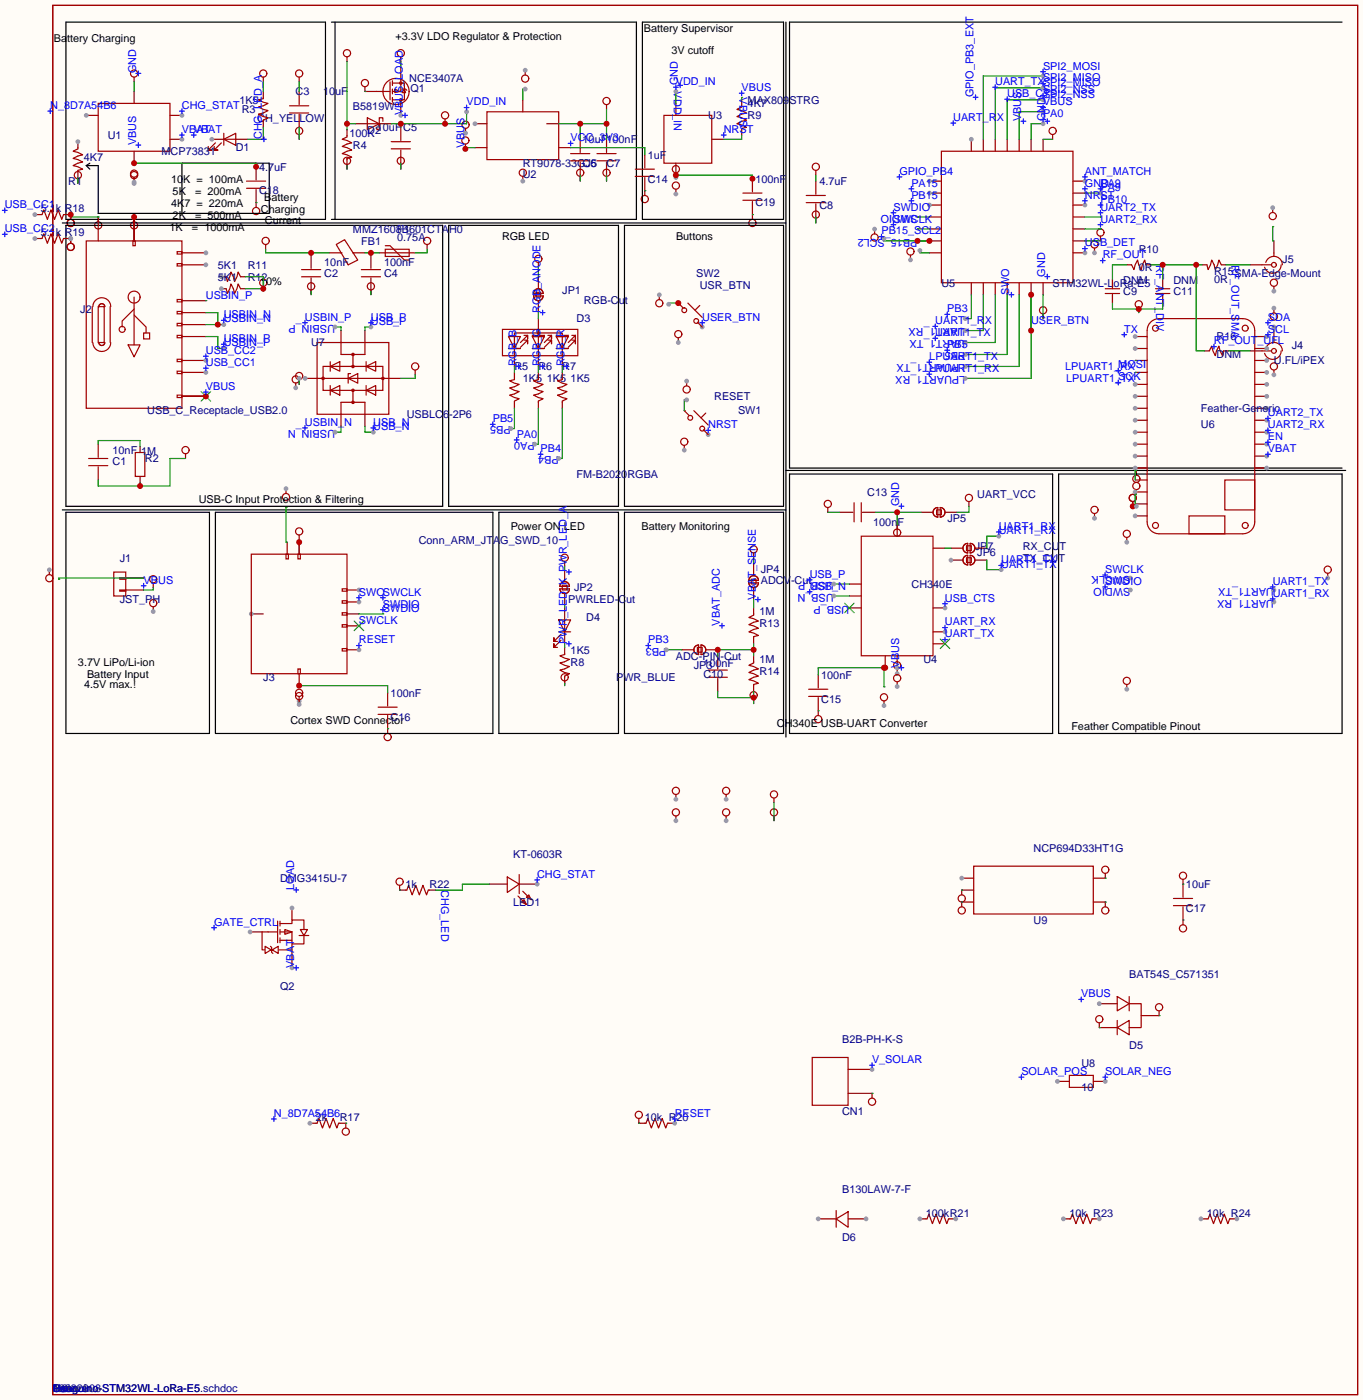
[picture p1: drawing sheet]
<svg xmlns="http://www.w3.org/2000/svg" width="289mm" height="297mm" viewBox="0 0 289 297" stroke-linecap="round" stroke-linejoin="round" font-family="sans-serif">
<defs><g id="words">
<g font-size="2.3">
<text x="11.5" y="9">Battery Charging</text>
<text x="84" y="8.5">+3.3V LDO Regulator &amp; Protection</text>
<text x="136.7" y="6.9">Battery Supervisor</text>
<text x="142.6" y="11.5">3V cutoff</text>
<text x="36.3" y="38.9">10K = 100mA</text>
<text x="36.7" y="41.4">5K</text>
<text x="41.4" y="41.4">= 200mA</text>
<text x="36.3" y="44">4K7 = 220mA</text>
<text x="36.7" y="46.5">2K</text>
<text x="41.4" y="46.5">= 500mA</text>
<text x="55.4" y="45.2">Charging</text>
<text x="56.1" y="42.6">Battery</text>
<text x="56.3" y="47.7">Current</text>
<text x="36" y="49.1">1K</text>
<text x="40.8" y="49.1">= 1000mA</text>
<text x="106.6" y="50.9">RGB LED</text>
<text x="143.6" y="50.9">Buttons</text>
<text x="55.2" y="60.6">10%</text>
<text x="42.2" y="106.8">USB-C Input Protection &amp; Filtering</text>
<text x="108.5" y="112.6">Power ON LED</text>
<text x="136.3" y="112.6">Battery Monitoring</text>
<text x="16.6" y="141.5">3.7V LiPo/Li-ion</text>
<text x="17.9" y="146.1">4.5V max.!</text>
<text x="18.5" y="144">Battery Input</text>
<text x="61.7" y="153.8">Cortex SWD Connector</text>
<text x="165" y="154.5">CH340E USB-UART Converter</text>
<text x="227.5" y="155">Feather Compatible Pinout</text>
</g>
<g font-size="2.3" fill="#00f">
<text x="28.9" y="15.6" transform="rotate(-90 28.9 15.6)">GND</text>
<text x="221.5" y="17.3">SPI2_MISO</text>
<text x="221.5" y="14.8">SPI2_MOSI</text>
<text x="10.7" y="23.1">N_8D7A54B6</text>
<text x="38.6" y="23.1">CHG_STAT</text>
<text x="99.1" y="22.4">VDD_IN</text>
<text x="143.1" y="19.4" transform="rotate(90 143.1 19.4)">VDD_IN</text>
<text x="143.5" y="18.1">VDD_IN</text>
<text x="144" y="18.1" transform="rotate(-90 144 18.1)">GND</text>
<text x="157" y="20.7" transform="rotate(90 157 20.7)">VBUS</text>
<text x="157.5" y="19.3">VBUS</text>
<text x="206.7" y="20.7" transform="rotate(-90 206.7 20.7)">GPIO_PB3_EXT</text>
<text x="211.4" y="18.1">UART_TXSPI2_MISO</text>
<text x="213.9" y="20.6">USB_CTS</text>
<text x="221.5" y="20.7">SPI2_NSS</text>
<text x="221.5" y="22.4">VBUS</text>
<text x="221.5" y="19.8">SPI2_NSS</text>
<text x="38.6" y="28.2">VBAT</text>
<text x="41.1" y="28.2">VBAT</text>
<text x="55.6" y="29.6" transform="rotate(-90 55.6 29.6)">CHG_LED_A</text>
<text x="85.6" y="24.5" transform="rotate(-90 85.6 24.5)">VBUS_LOAD</text>
<text x="153.7" y="28.2">NRST</text>
<text x="202.4" y="25.7">UART_RX</text>
<text x="216.9" y="25.8" transform="rotate(-90 216.9 25.8)">VBUS</text>
<text x="221.5" y="24.9">PA0</text>
<text x="222" y="25.8" transform="rotate(-90 222 25.8)">GND</text>
<text x="28.9" y="30.8" transform="rotate(-90 28.9 30.8)">VBUS</text>
<text x="98.6" y="31.4" transform="rotate(-90 98.6 31.4)">VBUS</text>
<text x="121.2" y="30">VCC_3V3</text>
<text x="191" y="37.1">GPIO_PB4</text>
<text x="193.5" y="39.7">PA15</text>
<text x="230.4" y="39.7">GND</text>
<text x="230.4" y="37.1">ANT_MATCH</text>
<text x="233.7" y="40.6">PA9</text>
<text x="233.7" y="39.7">PA9</text>
<text x="1" y="44.2">USB_CC1</text>
<text x="189.7" y="44.7">SWDIO</text>
<text x="189.7" y="47.3">SWCLK</text>
<text x="193.5" y="42.2">PB15</text>
<text x="194.8" y="45.6" transform="rotate(-180 194.8 45.6)">SWDIO</text>
<text x="230.4" y="42.2">NRST</text>
<text x="233.7" y="43.1">PB10</text>
<text x="233.7" y="47.3">UART2_RX</text>
<text x="233.7" y="44.7">UART2_TX</text>
<text x="1" y="49.3">USB_CC2</text>
<text x="187.2" y="49.8">PB15_SCL2</text>
<text x="194.8" y="50.7" transform="rotate(-180 194.8 50.7)">PB15_SCL2</text>
<text x="230.4" y="52.4">USB_DET</text>
<text x="222" y="58.8" transform="rotate(-90 222 58.8)">GND</text>
<text x="234.2" y="54.9">RF_OUT</text>
<text x="245.6" y="56.3" transform="rotate(90 245.6 56.3)">RF_ANT_DIV</text>
<text x="261.6" y="56.3" transform="rotate(90 261.6 56.3)">RF_OUT_SMA</text>
<text x="43.7" y="63.4">USBIN_P</text>
<text x="214.3" y="62.6" transform="rotate(-90 214.3 62.6)">SWO</text>
<text x="47.5" y="68.5">USBIN_N</text>
<text x="47.5" y="67.6">USBIN_N</text>
<text x="64.8" y="68.1">USBIN_P</text>
<text x="71.1" y="69" transform="rotate(-180 71.1 69)">USBIN_P</text>
<text x="78.8" y="69">USB_P</text>
<text x="78.8" y="68.1">USB_P</text>
<text x="114.8" y="66.4" transform="rotate(-90 114.8 66.4)">RGB_ANODE</text>
<text x="149.1" y="68.1">USER_BTN</text>
<text x="198.6" y="71.4">UART1_TX</text>
<text x="198.6" y="68.9">UART1_RX</text>
<text x="201.2" y="66.3">PB3</text>
<text x="205" y="69.8" transform="rotate(-180 205 69.8)">UART1_RX</text>
<text x="219" y="68.9">USER_BTN</text>
<text x="238.8" y="70.6">TX</text>
<text x="269.3" y="68.1">SDA</text>
<text x="269.3" y="70.6">SCL</text>
<text x="43.7" y="77.8">USB_CC1</text>
<text x="43.7" y="75.2">USB_CC2</text>
<text x="47.5" y="73.6">USBIN_P</text>
<text x="47.5" y="72.7">USBIN_P</text>
<text x="109.7" y="77.9" transform="rotate(-90 109.7 77.9)">RGB_B</text>
<text x="114.8" y="77.9" transform="rotate(-90 114.8 77.9)">RGB_G</text>
<text x="119.8" y="77.9" transform="rotate(-90 119.8 77.9)">RGB_R</text>
<text x="197.4" y="76.5">LPUART1_TX</text>
<text x="201.2" y="73.9">PB5</text>
<text x="205" y="72.3" transform="rotate(-180 205 72.3)">UART1_TX</text>
<text x="205" y="74.8" transform="rotate(-180 205 74.8)">PB5</text>
<text x="205" y="77.4" transform="rotate(-180 205 77.4)">LPUART1_TX</text>
<text x="257.8" y="73.2">RF_OUT_UFL</text>
<text x="43.7" y="82.8">VBUS</text>
<text x="197.4" y="79">LPUART1_RX</text>
<text x="205" y="79.9" transform="rotate(-180 205 79.9)">LPUART1_RX</text>
<text x="226.2" y="78.7">LPUART1_RX</text>
<text x="226.4" y="81.2">LPUART1_TX</text>
<text x="237.5" y="80.8">SCK</text>
<text x="237.5" y="78.3">MOSI</text>
<text x="104.6" y="89.7">PB5</text>
<text x="269.3" y="88.4">UART2_TX</text>
<text x="64.8" y="90.5">USBIN_N</text>
<text x="71.1" y="91.4" transform="rotate(-180 71.1 91.4)">USBIN_N</text>
<text x="79.3" y="91.4">USB_N</text>
<text x="79.3" y="90.5">USB_N</text>
<text x="108.5" y="90.6" transform="rotate(-180 108.5 90.6)">PB5</text>
<text x="109.7" y="93">PA0</text>
<text x="113.6" y="93.9" transform="rotate(-180 113.6 93.9)">PA0</text>
<text x="150.4" y="91">NRST</text>
<text x="269.3" y="91">UART2_RX</text>
<text x="269.3" y="93.5">EN</text>
<text x="114.8" y="96">PB4</text>
<text x="118.6" y="96.9" transform="rotate(-180 118.6 96.9)">PB4</text>
<text x="269.3" y="96">VBAT</text>
<text x="191" y="107.5" transform="rotate(-90 191 107.5)">GND</text>
<text x="212.1" y="113.5">UART1_RX</text>
<text x="212.1" y="112.6">UART1_RX</text>
<text x="212.6" y="119.7">UART1_TX</text>
<text x="30.5" y="124">VBUS</text>
<text x="172" y="122.7">USB_P</text>
<text x="172" y="125.3">USB_N</text>
<text x="177.1" y="123.6" transform="rotate(-180 177.1 123.6)">USB_P</text>
<text x="212.6" y="120.6">UART1_TX</text>
<text x="234.7" y="121.7">SWCLK</text>
<text x="234.7" y="124.2">SWDIO</text>
<text x="240.1" y="122.3" transform="rotate(-180 240.1 122.3)">SWCLK</text>
<text x="240.1" y="124.9" transform="rotate(-180 240.1 124.9)">SWDIO</text>
<text x="270.3" y="124.2">UART1_TX</text>
<text x="270.5" y="124.9" transform="rotate(-180 270.5 124.9)">UART1_TX</text>
<text x="76.2" y="126.5">SWOSWCLK</text>
<text x="81.3" y="130">SWDIO</text>
<text x="81.3" y="129.1">SWDIO</text>
<text x="160.5" y="127.4" transform="rotate(-90 160.5 127.4)">VBAT_SENSE</text>
<text x="177.1" y="126.2" transform="rotate(-180 177.1 126.2)">USB_N</text>
<text x="180.4" y="128.7" transform="rotate(-180 180.4 128.7)">USB_P</text>
<text x="200.7" y="127.8">USB_CTS</text>
<text x="270.3" y="126.8">UART1_RX</text>
<text x="270.5" y="127.4" transform="rotate(-180 270.5 127.4)">UART1_RX</text>
<text x="76.2" y="132.5">SWCLK</text>
<text x="76.2" y="136.7">RESET</text>
<text x="120.4" y="136.8" transform="rotate(-90 120.4 136.8)">PWR_LED_K PWR_LED_A</text>
<text x="137.7" y="136.7">PB3</text>
<text x="141.5" y="137.6" transform="rotate(-180 141.5 137.6)">PB3</text>
<text x="152.9" y="132.9" transform="rotate(-90 152.9 132.9)">VBAT_ADC</text>
<text x="200.7" y="135.4">UART_TX</text>
<text x="200.7" y="132.9">UART_RX</text>
<text x="191" y="141.9" transform="rotate(-90 191 141.9)">VBUS</text>
<text x="62.4" y="189.1" transform="rotate(-90 62.4 189.1)">LOAD</text>
<text x="93.7" y="189.1" transform="rotate(90 93.7 189.1)">CHG_LED</text>
<text x="114.1" y="186.5">CHG_STAT</text>
<text x="45.5" y="196.6">GATE_CTRL</text>
<text x="62.4" y="205.6" transform="rotate(-90 62.4 205.6)">VBAT</text>
<text x="229.6" y="211.9">VBUS</text>
<text x="185.2" y="225.8">V_SOLAR</text>
<text x="216.9" y="228.4">SOLAR_POS</text>
<text x="234.7" y="228.4">SOLAR_NEG</text>
<text x="58.2" y="237.3">N_8D7A54B6</text>
<text x="143.3" y="237.3">RESET</text>
</g>
<g font-size="2.3" fill="#000080">
<text x="86.9" y="17.4">NCE3407A</text>
<text x="50.8" y="22">1K5</text>
<text x="62.8" y="20.2">C3</text>
<text x="68.6" y="20.2">10uF</text>
<text x="75" y="23.3">B5819W</text>
<text x="87.2" y="19.5">Q1</text>
<text x="158.8" y="22">MAX809STRG</text>
<text x="158.8" y="22.8">4K7</text>
<text x="22.9" y="29.6">U1</text>
<text x="51.3" y="24">R3</text>
<text x="54.6" y="25.8">CH_YELLOW</text>
<text x="74.2" y="29.1">100K</text>
<text x="78" y="28.4">D210uF</text>
<text x="85.6" y="27.9">C5</text>
<text x="150.4" y="25.3">U3</text>
<text x="158.8" y="25.3">R9</text>
<text x="17.8" y="34.2">4K7</text>
<text x="34.3" y="32.9">MCP73831</text>
<text x="50.1" y="32.2">D1</text>
<text x="75" y="31.7">R4</text>
<text x="111" y="35.5">RT9078-33GJ5</text>
<text x="123.7" y="35.5">C6</text>
<text x="123.7" y="30.4">10uF100nF</text>
<text x="128.8" y="35.5">C7</text>
<text x="137.6" y="33.7">1uF</text>
<text x="14.5" y="39.3">R1</text>
<text x="55" y="41.3">C18</text>
<text x="55" y="36.2">4.7uF</text>
<text x="111" y="37.8">U2</text>
<text x="137.6" y="38.8">C14</text>
<text x="160.4" y="38.8">100nF</text>
<text x="174" y="39.3">4.7uF</text>
<text x="8.7" y="45.1">5.1k R18</text>
<text x="160.4" y="43.9">C19</text>
<text x="174" y="44.4">C8</text>
<text x="8.7" y="50.2">5.1k R19</text>
<text x="75" y="49.4">MMZ1608B601CTAH0</text>
<text x="76.7" y="52">FB1</text>
<text x="84.4" y="49.4">F1</text>
<text x="84.4" y="51.2">0.75A</text>
<text x="241.8" y="53.8">R10</text>
<text x="46.3" y="57.1">5K1</text>
<text x="46.3" y="59.6">5K1</text>
<text x="52.6" y="57.1">R11</text>
<text x="52.6" y="59.6">R12</text>
<text x="68.9" y="58.8">C2</text>
<text x="68.9" y="56.6">10nF</text>
<text x="81.6" y="58.8">C4</text>
<text x="81.6" y="56.6">100nF</text>
<text x="147.9" y="58.8">SW2</text>
<text x="241.8" y="57.6">0R</text>
<text x="257.8" y="58.3">R15SMA-Edge-Mount</text>
<text x="272.3" y="55.8">J5</text>
<text x="119.4" y="62.4">JP1</text>
<text x="124" y="64.7">RGB-Cut</text>
<text x="148.6" y="61.4">USR_BTN</text>
<text x="199.9" y="60.9">U5</text>
<text x="223.5" y="60.9">STM32WL-LoRa-E5</text>
<text x="238.5" y="62.7">C9</text>
<text x="238.5" y="60.4">DNM</text>
<text x="249.2" y="62.7">C11</text>
<text x="249.2" y="60.4">DNM</text>
<text x="257.8" y="60.1">0R</text>
<text x="17" y="66.5">J2</text>
<text x="122.5" y="68.5">D3</text>
<text x="66.1" y="73.6">U7</text>
<text x="258.3" y="72.3">R16</text>
<text x="258.3" y="76.1">DNM</text>
<text x="270.5" y="77.4">U.FL/iPEX</text>
<text x="274.3" y="74.1">J4</text>
<text x="109.2" y="78.7">R5</text>
<text x="111" y="81.2">1K5</text>
<text x="114.3" y="78.7">R6</text>
<text x="116.1" y="81.2">1K5</text>
<text x="119.4" y="78.7">R7</text>
<text x="121.2" y="81.2">1K5</text>
<text x="31.3" y="88.1">USB_C_Receptacle_USB2.0</text>
<text x="86.4" y="88.8">USBLC6-2P6</text>
<text x="151.7" y="85">RESET</text>
<text x="156.7" y="88.1">SW1</text>
<text x="255" y="87.5">Feather-Generic</text>
<text x="255" y="90.9">U6</text>
<text x="23.9" y="98.7">C1</text>
<text x="23.9" y="96.4">10nF</text>
<text x="30" y="96.7">1M</text>
<text x="30.8" y="98.2">R2</text>
<text x="122.5" y="101.5">FM-B2020RGBA</text>
<text x="184.2" y="105.3">C13</text>
<text x="207.5" y="105.8">UART_VCC</text>
<text x="185.4" y="111.7">100nF</text>
<text x="201.2" y="110.9">JP5</text>
<text x="25.4" y="119.3">J1</text>
<text x="88.9" y="115.5">Conn_ARM_JTAG_SWD_10</text>
<text x="207" y="116.8">JP7</text>
<text x="207.5" y="118">JP6</text>
<text x="217.2" y="119.3">TX_CUT</text>
<text x="217.2" y="116.8">RX_CUT</text>
<text x="121.9" y="125.6">JP2</text>
<text x="161.6" y="121.8">JP4</text>
<text x="161.6" y="124.1">ADCV-Cut</text>
<text x="193.6" y="124.9">CH340E</text>
<text x="25.4" y="128.2">JST_PH</text>
<text x="120.7" y="128.2">PWRLED-Cut</text>
<text x="124.5" y="132">D4</text>
<text x="161.3" y="130.7">1M</text>
<text x="161.3" y="133.3">R13</text>
<text x="121.2" y="141.4">R8</text>
<text x="121.2" y="138.9">1K5</text>
<text x="143.5" y="140.1">ADC-PIN-Cut</text>
<text x="147.3" y="142.2">JP3</text>
<text x="149.4" y="143.9">C10</text>
<text x="149.4" y="141.7">100nF</text>
<text x="161.3" y="143.4">R14</text>
<text x="161.3" y="140.9">1M</text>
<text x="196.1" y="140.9">U4</text>
<text x="55.9" y="144.7">J3</text>
<text x="83" y="148">100nF</text>
<text x="130.8" y="144.7">PWR_BLUE</text>
<text x="174.4" y="149.3">C15</text>
<text x="174.4" y="144.2">100nF</text>
<text x="83" y="153.1">C16</text>
<text x="109" y="182.3">KT-0603R</text>
<text x="219.5" y="181">NCP694D33HT1G</text>
<text x="59.5" y="187.4">DMG3415U-7</text>
<text x="86.1" y="188.6">1k</text>
<text x="91.2" y="188.6">R22</text>
<text x="251.9" y="188.6">10uF</text>
<text x="109" y="192.5">LED1</text>
<text x="219.5" y="196.3">U9</text>
<text x="251.9" y="193.7">C17</text>
<text x="239.8" y="207.7">BAT54S_C571351</text>
<text x="59.5" y="210.2">Q2</text>
<text x="178.8" y="221.7">B2B-PH-K-S</text>
<text x="229.6" y="226.7">U8</text>
<text x="239.8" y="222.9">D5</text>
<text x="229.6" y="231.8">10</text>
<text x="67.1" y="238.2">2k</text>
<text x="72.2" y="238.2">R17</text>
<text x="136.9" y="238.2">10k R20</text>
<text x="178.8" y="236.9">CN1</text>
<text x="178.8" y="253.4">B130LAW-7-F</text>
<text x="178.8" y="263.6">D6</text>
<text x="196.6" y="258.5">100kR21</text>
<text x="227.1" y="258.5">10k R23</text>
<text x="256.3" y="258.5">10k R24</text>
<text x="11.2" y="295.8">reciever</text>
<text x="11.2" y="295.8">1.0</text>
<text x="11.2" y="295.8">User</text>
<text x="11.2" y="295.8">18032008</text>
<text x="11.2" y="295.8">Penguino-STM32WL-LoRa-E5</text>
<text x="11.2" y="295.8">Penguino-STM32WL-LoRa-E5.schdoc</text>
</g>
</g></defs>
<path d="M0 0h289.5v297.4h-289.5z" fill="#fffcf7"/>
<path d="M28.5 38v1" fill="none" stroke="#870000" stroke-width=".25"/>
<circle cx="28.5" cy="39" r=".51" fill="#999"/>
<circle cx="28.5" cy="37.2" r=".76" fill="none" stroke="#a10000" stroke-width=".25"/>
<path d="M239.3 114.2v1" fill="none" stroke="#870000" stroke-width=".25"/>
<circle cx="239.3" cy="115.2" r=".51" fill="#999"/>
<g fill="none" stroke="#a10000" stroke-width=".25">
<circle cx="90.7" cy="51.2" r=".76"/>
<circle cx="66.1" cy="60.8" r=".76"/>
<circle cx="78.8" cy="60.8" r=".76"/>
<circle cx="239.3" cy="113.4" r=".76"/>
<circle cx="32.5" cy="123.1" r=".76"/>
</g>
<path d="M90.7 51.9v1.1M66.1 61.6v1M78.8 61.6v1M32.5 123.8v1M32.5 128.9v1" fill="none" stroke="#870000" stroke-width=".25"/>
<circle cx="32.5" cy="129.9" r=".51" fill="#999"/>
<g fill="none" stroke="#a10000" stroke-width=".25">
<circle cx="28.5" cy="15.6" r=".76"/>
<circle cx="16.5" cy="37.2" r=".76"/>
<circle cx="32.5" cy="128.1" r=".76"/>
<circle cx="119.9" cy="143.9" r=".76"/>
</g>
<path d="M28.5 16.4v1M16.5 38v1M232.4 109.1v1M119.9 144.7v1" fill="none" stroke="#870000" stroke-width=".25"/>
<circle cx="232.4" cy="110.1" r=".51" fill="#999"/>
<circle cx="232.4" cy="108.3" r=".76" fill="none" stroke="#a10000" stroke-width=".25"/>
<path d="M282 121.8v1" fill="none" stroke="#870000" stroke-width=".25"/>
<circle cx="282" cy="122.8" r=".51" fill="#999"/>
<g fill="none" stroke="#a10000" stroke-width=".25">
<circle cx="160" cy="116.7" r=".76"/>
<circle cx="282" cy="121" r=".76"/>
<circle cx="160" cy="147.7" r=".76"/>
</g>
<path d="M160 117.5v1M160 148.5v1M154.2 168.8v1" fill="none" stroke="#870000" stroke-width=".25"/>
<circle cx="154.2" cy="169.8" r=".51" fill="#999"/>
<circle cx="154.2" cy="168" r=".76" fill="none" stroke="#a10000" stroke-width=".25"/>
<path d="M154.2 173.4v1" fill="none" stroke="#870000" stroke-width=".25"/>
<circle cx="154.2" cy="174.4" r=".51" fill="#999"/>
<g fill="none" stroke="#a10000" stroke-width=".25">
<circle cx="55.9" cy="15.6" r=".76"/>
<circle cx="154.2" cy="172.6" r=".76"/>
</g>
<path d="M55.9 16.4v1M143.5 36.7v1" fill="none" stroke="#870000" stroke-width=".25"/>
<circle cx="143.5" cy="37.7" r=".51" fill="#999"/>
<g fill="none" stroke="#a10000" stroke-width=".25">
<circle cx="143.5" cy="35.9" r=".76"/>
<circle cx="39.4" cy="95.6" r=".76"/>
</g>
<path d="M39.4 96.4v1M143.5 173.4v1" fill="none" stroke="#870000" stroke-width=".25"/>
<circle cx="143.5" cy="174.4" r=".51" fill="#999"/>
<circle cx="143.5" cy="172.6" r=".76" fill="none" stroke="#a10000" stroke-width=".25"/>
<path d="M143.5 168.8v1" fill="none" stroke="#870000" stroke-width=".25"/>
<circle cx="143.5" cy="169.8" r=".51" fill="#999"/>
<g fill="none" stroke="#a10000" stroke-width=".25">
<circle cx="114.3" cy="55" r=".76"/>
<circle cx="143.5" cy="168" r=".76"/>
</g>
<path d="M114.3 55.8v1M145.3 94.6v1" fill="none" stroke="#870000" stroke-width=".25"/>
<circle cx="145.3" cy="95.6" r=".51" fill="#999"/>
<g fill="none" stroke="#a10000" stroke-width=".25">
<circle cx="63.5" cy="15.6" r=".76"/>
<circle cx="73.7" cy="11.3" r=".76"/>
<circle cx="85.1" cy="11.3" r=".76"/>
<circle cx="63.5" cy="27.8" r=".76"/>
<circle cx="73.7" cy="34.2" r=".76"/>
<circle cx="85.1" cy="34.2" r=".76"/>
<circle cx="145.3" cy="93.9" r=".76"/>
<circle cx="63.5" cy="112.9" r=".76"/>
<circle cx="119.9" cy="118.5" r=".76"/>
</g>
<path d="M63.5 16.4v1M73.7 12.1v1M85.1 12.1v1M63.5 28.6v1M73.7 34.9v1M85.1 34.9v1M63.5 113.7v1M119.9 119.3v1M63.5 148v1" fill="none" stroke="#870000" stroke-width=".25"/>
<circle cx="63.5" cy="149" r=".51" fill="#999"/>
<circle cx="63.5" cy="147.2" r=".76" fill="none" stroke="#a10000" stroke-width=".25"/>
<path d="M190.5 142.1v1" fill="none" stroke="#870000" stroke-width=".25"/>
<circle cx="190.5" cy="143.1" r=".51" fill="#999"/>
<g fill="none" stroke="#a10000" stroke-width=".25">
<circle cx="175.8" cy="107.1" r=".76"/>
<circle cx="190.5" cy="141.4" r=".76"/>
</g>
<path d="M144 71.8v1M175.8 107.8v1" fill="none" stroke="#870000" stroke-width=".25"/>
<circle cx="144" cy="72.8" r=".51" fill="#999"/>
<circle cx="144" cy="71" r=".76" fill="none" stroke="#a10000" stroke-width=".25"/>
<path d="M270.5 78.6v1" fill="none" stroke="#870000" stroke-width=".25"/>
<circle cx="270.5" cy="79.6" r=".51" fill="#999"/>
<circle cx="270.5" cy="77.9" r=".76" fill="none" stroke="#a10000" stroke-width=".25"/>
<path d="M270.5 60.8v1" fill="none" stroke="#870000" stroke-width=".25"/>
<circle cx="270.5" cy="61.8" r=".51" fill="#999"/>
<g fill="none" stroke="#a10000" stroke-width=".25">
<circle cx="94.5" cy="24.5" r=".76"/>
<circle cx="123.2" cy="36.7" r=".76"/>
<circle cx="128.8" cy="36.7" r=".76"/>
<circle cx="128.8" cy="21.5" r=".76"/>
<circle cx="56.4" cy="51.2" r=".76"/>
<circle cx="270.5" cy="60.1" r=".76"/>
<circle cx="164.4" cy="172.6" r=".76"/>
<circle cx="164.4" cy="168.8" r=".76"/>
</g>
<path d="M94.5 25.3v1M111 37.5v1M123.2 37.5v1M128.8 22.2v1M128.8 37.5v1M56.4 51.9v1.1M164.4 169.5v1.1M164.4 173.4v1" fill="none" stroke="#870000" stroke-width=".25"/>
<circle cx="111" cy="38.5" r=".51" fill="#999"/>
<g fill="none" stroke="#a10000" stroke-width=".25">
<circle cx="111" cy="36.7" r=".76"/>
<circle cx="173.3" cy="35.4" r=".76"/>
<circle cx="223.5" cy="27.8" r=".76"/>
<circle cx="173.3" cy="45.6" r=".76"/>
<circle cx="221.5" cy="65.9" r=".76"/>
</g>
<path d="M173.3 36.2v1M223.5 28.6v1M173.3 46.4v1M232.4 52.7v1M221.5 66.7v1" fill="none" stroke="#870000" stroke-width=".25"/>
<circle cx="232.4" cy="53.7" r=".51" fill="#999"/>
<circle cx="232.4" cy="51.9" r=".76" fill="none" stroke="#a10000" stroke-width=".25"/>
<path d="M239.3 145.4v1" fill="none" stroke="#870000" stroke-width=".25"/>
<circle cx="239.3" cy="146.4" r=".51" fill="#999"/>
<g fill="none" stroke="#a10000" stroke-width=".25">
<circle cx="55.9" cy="60.1" r=".76"/>
<circle cx="63.5" cy="79.9" r=".76"/>
<circle cx="88.2" cy="77.9" r=".76"/>
<circle cx="241.8" cy="64.6" r=".76"/>
<circle cx="205.8" cy="105.8" r=".76"/>
<circle cx="239.3" cy="144.7" r=".76"/>
</g>
<path d="M193.4 54.2v1M55.9 60.8v1M88.2 78.6v1M241.8 65.4v1M63.5 80.6v1.1M205.8 106.6v1" fill="none" stroke="#870000" stroke-width=".25"/>
<circle cx="193.4" cy="55.2" r=".51" fill="#999"/>
<circle cx="193.4" cy="53.4" r=".76" fill="none" stroke="#a10000" stroke-width=".25"/>
<path d="M185.7 48.7v1" fill="none" stroke="#870000" stroke-width=".25"/>
<circle cx="185.7" cy="48.7" r=".51" fill="#999"/>
<g fill="none" stroke="#a10000" stroke-width=".25">
<circle cx="185.7" cy="50.5" r=".76"/>
<circle cx="73.4" cy="240.4" r=".76"/>
</g>
<path d="M28.5 37.7v1M73.4 238.6v1" fill="none" stroke="#870000" stroke-width=".25"/>
<circle cx="28.5" cy="38.7" r=".51" fill="#999"/>
<g fill="none" stroke="#a10000" stroke-width=".25">
<circle cx="28.5" cy="36.9" r=".76"/>
<circle cx="98.8" cy="29.8" r=".76"/>
</g>
<path d="M111.5 14.9v1M98.8 30.6v1" fill="none" stroke="#870000" stroke-width=".25"/>
<circle cx="111.5" cy="14.9" r=".51" fill="#999"/>
<circle cx="111.5" cy="16.7" r=".76" fill="none" stroke="#a10000" stroke-width=".25"/>
<path d="M98.9 27.3v1" fill="none" stroke="#870000" stroke-width=".25"/>
<circle cx="98.9" cy="28.3" r=".51" fill="#999"/>
<g fill="none" stroke="#a10000" stroke-width=".25">
<circle cx="98.9" cy="26.5" r=".76"/>
<circle cx="15" cy="47.4" r=".76"/>
<circle cx="28.5" cy="47.9" r=".76"/>
<circle cx="136.9" cy="42.3" r=".76"/>
<circle cx="190.5" cy="113.2" r=".76"/>
</g>
<path d="M15 45.6v1M15 50.7v1M28.5 46.1v1M136.9 40.5v1M190.5 111.4v1" fill="none" stroke="#870000" stroke-width=".25"/>
<circle cx="15" cy="50.7" r=".51" fill="#999"/>
<g fill="none" stroke="#a10000" stroke-width=".25">
<circle cx="15" cy="52.5" r=".76"/>
<circle cx="20.9" cy="47.9" r=".76"/>
</g>
<path d="M20.9 46.1v1M187.7 148.9v1" fill="none" stroke="#870000" stroke-width=".25"/>
<circle cx="187.7" cy="149.9" r=".51" fill="#999"/>
<circle cx="187.7" cy="148.1" r=".76" fill="none" stroke="#a10000" stroke-width=".25"/>
<path d="M190.5 144.8v1.1" fill="none" stroke="#870000" stroke-width=".25"/>
<circle cx="190.5" cy="145.9" r=".51" fill="#999"/>
<g fill="none" stroke="#a10000" stroke-width=".25">
<circle cx="173.8" cy="152.8" r=".76"/>
<circle cx="190.5" cy="144.1" r=".76"/>
</g>
<path d="M270.5 65.5v1M173.8 151v1" fill="none" stroke="#870000" stroke-width=".25"/>
<circle cx="270.5" cy="65.5" r=".51" fill="#999"/>
<circle cx="270.5" cy="67.2" r=".76" fill="none" stroke="#a10000" stroke-width=".25"/>
<path d="M270.3 44.1v1" fill="none" stroke="#870000" stroke-width=".25"/>
<circle cx="270.3" cy="44.1" r=".51" fill="#999"/>
<g fill="none" stroke="#a10000" stroke-width=".25">
<circle cx="270.3" cy="45.9" r=".76"/>
<circle cx="241.3" cy="101.7" r=".76"/>
<circle cx="241.3" cy="103.3" r=".76"/>
<circle cx="135.7" cy="236.9" r=".76"/>
</g>
<path d="M241.3 99.9v1.1M60.7 103.8v1M241.3 104v1M135.7 237.6v1" fill="none" stroke="#870000" stroke-width=".25"/>
<circle cx="60.7" cy="103.8" r=".51" fill="#999"/>
<circle cx="60.7" cy="105.6" r=".76" fill="none" stroke="#a10000" stroke-width=".25"/>
<path d="M63.5 148.7v1" fill="none" stroke="#870000" stroke-width=".25"/>
<circle cx="63.5" cy="149.7" r=".51" fill="#999"/>
<g fill="none" stroke="#a10000" stroke-width=".25">
<circle cx="233.7" cy="49.4" r=".76"/>
<circle cx="240.6" cy="105.8" r=".76"/>
<circle cx="63.5" cy="147.9" r=".76"/>
<circle cx="82.3" cy="156.6" r=".76"/>
<circle cx="204.2" cy="193.4" r=".76"/>
<circle cx="204.2" cy="190.9" r=".76"/>
<circle cx="251.2" cy="197.2" r=".76"/>
<circle cx="233.5" cy="216.5" r=".76"/>
</g>
<path d="M233.7 50.2v1M240.6 106.6v1M10.5 121.1v1M82.3 154.8v1M204.2 189.1v1M204.2 191.6v1.1M251.2 195.5v1M233.5 217.3v1" fill="none" stroke="#870000" stroke-width=".25"/>
<circle cx="10.5" cy="121.1" r=".51" fill="#999"/>
<g fill="none" stroke="#a10000" stroke-width=".25">
<circle cx="54.4" cy="44.8" r=".76"/>
<circle cx="10.5" cy="122.8" r=".76"/>
<circle cx="84.9" cy="187.3" r=".76"/>
</g>
<path d="M54.4 43.1v1M143.5 40.2v1M84.9 188.1v1" fill="none" stroke="#870000" stroke-width=".25"/>
<circle cx="143.5" cy="41.2" r=".51" fill="#999"/>
<g fill="none" stroke="#a10000" stroke-width=".25">
<circle cx="143.5" cy="39.4" r=".76"/>
<circle cx="159.8" cy="47.4" r=".76"/>
</g>
<path d="M159.8 45.6v1M62.8 81.4v1" fill="none" stroke="#870000" stroke-width=".25"/>
<circle cx="62.8" cy="82.4" r=".51" fill="#999"/>
<g fill="none" stroke="#a10000" stroke-width=".25">
<circle cx="77.5" cy="17.7" r=".76"/>
<circle cx="15" cy="47.4" r=".76"/>
<circle cx="62.8" cy="80.6" r=".76"/>
<circle cx="234.7" cy="184.8" r=".76"/>
<circle cx="246.2" cy="214" r=".76"/>
</g>
<path d="M77.5 18.4v1M15 45.6v1M15 50.7v1M234.7 185.5v1.1M246.2 214.8v1" fill="none" stroke="#870000" stroke-width=".25"/>
<circle cx="15" cy="50.7" r=".51" fill="#999"/>
<circle cx="15" cy="52.5" r=".76" fill="none" stroke="#a10000" stroke-width=".25"/>
<path d="M140 62.6v1.1" fill="none" stroke="#870000" stroke-width=".25"/>
<circle cx="140" cy="62.6" r=".51" fill="#999"/>
<circle cx="140" cy="64.4" r=".76" fill="none" stroke="#a10000" stroke-width=".25"/>
<path d="M145.8 81v1" fill="none" stroke="#870000" stroke-width=".25"/>
<circle cx="145.8" cy="81" r=".51" fill="#999"/>
<g fill="none" stroke="#a10000" stroke-width=".25">
<path d="M64 57.3h4.1M64 58.8h4.1M71.4 51.9l1.8-1 2.8 4.3-2.1 1.1zM72.4 53.7h.1M75 53.7h.1M76.7 57.3h4.1M76.7 58.8h4.1M81.8 53h5.1v1.5h-5.1zM81.8 52.2h1l3.1 3h1M81.8 53.7h5.1M113.3 62.9h2a1.02 1.02 0 0 1-1 1 1.02 1.02 0 0 1-1-1zM113.6 61.6a1.02 1.02 0 0 1 1.1-.2 1.02 1.02 0 0 1 .6 1h-2z"/>
<path d="M113.8 62.1h1v1h-1zM18.8 98.9h4.1M18.8 97.4h4.1M28.7 96.1h2.1v5.1h-2.1zM24.2 121.5h2.5v5.1h-2.5zM25.4 122.8h1.3v.3h-1.3zM25.4 125.3h1.3v.3h-1.3zM118.6 131.7h2.6l-1.3 2.5zM118.6 134.2h2.6M118.9 125.1h2a1.02 1.02 0 0 1-1 1 1.02 1.02 0 0 1-1-1zM119.2 136l-1.6 1.5v-.7v.7h.8M119.2 134.7l-1.6 1.6v-.8v.8h.8"/>
<path d="M119.2 123.9a1.02 1.02 0 0 1 1.1-.3 1.02 1.02 0 0 1 .6 1h-2zM119.4 124.3h1v1h-1zM119.9 131.7v2.5"/>
<circle cx="145.8" cy="82.7" r=".76"/>
<circle cx="234.7" cy="193.4" r=".76"/>
<circle cx="251.2" cy="186.1" r=".76"/>
<circle cx="185.2" cy="234.1" r=".76"/>
</g>
<g fill="none" stroke="#870000" stroke-width=".25">
<path d="M45 29.6h2.5M66.1 54.2v2.8M66.1 59.1v2.7M69.9 53.7h2.5M75 53.7h2.5M78.8 54.2v2.8M78.8 59.1v2.7M80.5 53.7h1.3M86.9 53.7h1.3M114.3 58.8v2.5M114.3 63.9v2.5M20.9 94.4v2.8"/>
<path d="M20.9 99.2v2.8M29.7 94.9v1.2M29.7 101.2v1.3M26.7 125.3h3.8M26.7 122.8h3.8M119.9 121v2.6M119.9 126.1v2.6M119.9 129.2v2.5M119.9 134.2v2.6M234.7 191.6v1.1M251.2 186.8v1M185.2 232.3v1"/>
</g>
<g fill="none" stroke="#000" stroke-width=".25">
<path d="M14 4.7h55.1v41.9h-55.1zM70.4 4.7h64.8v41.9h-64.8M71.1 4.7v41.9M136.4 4.7h30v41.9h-30zM166.9 4.7v151.9M285 4.7h-117.3v94.7h117.3M18.3 35.2h2.6v10.1h36.3v-10.6h-18.6v10.6M18.3 35.2l.8 .7M19.1 34.7l-.8 .5M13.2 47.4h153.7M14 47.9h80v59.7h-80zM95.3 47.9h36v59.7h-36z"/>
<path d="M132.6 47.9h33.8v59.7h-33.8zM166.9 99.9h118.9M13.2 108.3h153.7M14 108.8h30.5v47h-30.5zM45.7 108.8h59v47h-59zM105.9 108.8h25.4v47h-25.4zM132.6 108.8h33.8v47h-33.8zM167.7 100.7h55.8v55.1h-55.8zM224.8 100.7h60.2v55.1h-60.2z"/>
</g>
<circle cx="45" cy="29.6" r=".51" fill="#999"/>
<path d="M36.1 24.5h2.5M50.1 29.6h2.5M160 119.8v2.5M144.8 138h2.5M149.9 138h2.5M152.4 139.3v2.8M160 124.8v2.6M152.4 144.1v2.8" fill="none" stroke="#870000" stroke-width=".25"/>
<g fill="none" stroke="#a10000" stroke-width=".25">
<path d="M45.7 30.4l-1.5 1.5h.8h-.8v-.8M47 30.4l-1.5 1.5h.8h-.8v-.8M47.5 29.6l2.6-1.3v2.6zM47.5 28.3v2.6M47.5 29.6h2.6M147.6 137.3l.8-.3v2.1a1.02 1.02 0 0 1-1-.7 1.02 1.02 0 0 1 .2-1.1zM148.1 137.5h1v1.1h-1zM148.9 137a1.02 1.02 0 0 1 1 1 1.02 1.02 0 0 1-1 1.1zM159 123.8h2.1a1.02 1.02 0 0 1-1.1 1 1.02 1.02 0 0 1-1-1zM159.3 122.6a1.02 1.02 0 0 1 1.1-.2 1.02 1.02 0 0 1 .7 .9h-2.1zM159.5 123.1h1.1v1h-1.1zM150.4 143.9h4.1"/>
<path d="M150.4 142.4h4.1"/>
</g>
<circle cx="38.6" cy="24.5" r=".51" fill="#999"/>
<path d="M28.5 19.4v2.6M36.1 29.6h2.5" fill="none" stroke="#870000" stroke-width=".25"/>
<circle cx="38.6" cy="29.6" r=".51" fill="#999"/>
<path d="M18.3 24.5h2.6M28.5 32.1v2.6" fill="none" stroke="#870000" stroke-width=".25"/>
<circle cx="18.3" cy="24.5" r=".51" fill="#999"/>
<path d="M20.9 22h15.2v10.1h-15.2zM141 24.5h10.2v10.2h-10.2z" fill="none" stroke="#a10000" stroke-width=".25"/>
<path d="M143.5 22v2.5M143.5 34.7v2.5M151.2 29.6h2.5M73.7 138h2.5M63.5 143.1v2.6" fill="none" stroke="#870000" stroke-width=".25"/>
<circle cx="76.2" cy="138" r=".51" fill="#999"/>
<path d="M63.5 115.2v2.5M73.7 130.4h2.5M73.7 133h2.5M73.7 127.9h2.5" fill="none" stroke="#870000" stroke-width=".25"/>
<path d="M75.2 132l2 2M77.2 132l-2 2" fill="none" stroke="#3c3" stroke-width=".25"/>
<circle cx="76.2" cy="127.9" r=".51" fill="#999"/>
<path d="M53.4 130.4h2.5" fill="none" stroke="#870000" stroke-width=".25"/>
<circle cx="53.4" cy="130.4" r=".51" fill="#999"/>
<path d="M73.7 125.3h2.5" fill="none" stroke="#870000" stroke-width=".25"/>
<circle cx="76.2" cy="125.3" r=".51" fill="#999"/>
<path d="M28.5 46.1v5.1M38.6 79.1h5.1M38.6 84.2h5.1M61 115.2v2.5" fill="none" stroke="#870000" stroke-width=".25"/>
<path d="M53.4 117.7h20.3v25.4h-20.3zM60.7 117.7h.5v1h-.5zM63.3 117.7h.5v1h-.5zM72.7 125.1h1v.5h-1zM72.7 132.7h1v.5h-1zM72.7 127.6h1v.5h-1zM72.7 130.2h1v.5h-1zM72.7 137.8h1v.5h-1zM63.3 142.1h.5v1h-.5z" fill="none" stroke="#a10000" stroke-width=".25"/>
<path d="M42.7 83.2l2 2M44.7 83.2l-2 2" fill="none" stroke="#3c3" stroke-width=".25"/>
<circle cx="43.7" cy="79.1" r=".51" fill="#999"/>
<path d="M38.6 56.3h5.1M38.6 66.4h5.1M38.6 71.5h5.1" fill="none" stroke="#870000" stroke-width=".25"/>
<circle cx="43.7" cy="56.3" r=".51" fill="#999"/>
<path d="M28.5 46.1v5.1M38.6 76.6h5.1M38.6 84.2h5.1" fill="none" stroke="#870000" stroke-width=".25"/>
<circle cx="43.7" cy="76.6" r=".51" fill="#999"/>
<path d="M38.6 53.7h5.1M38.6 63.9h5.1M38.6 69h5.1" fill="none" stroke="#870000" stroke-width=".25"/>
<circle cx="43.7" cy="53.7" r=".51" fill="#999"/>
<path d="M63.5 19.4v2.8M77.5 19.4h2.5M85.1 14.4v2.5M63.5 24.3v2.8M85.1 22v2.5M20.9 46.1v5.1M109.2 75.3v2.6M114.3 67.7v2.5M114.3 75.3v2.6M119.4 75.3v2.6M38.6 84.2h5.1" fill="none" stroke="#870000" stroke-width=".25"/>
<g fill="none" stroke="#a10000" stroke-width=".25">
<path d="M61.5 22.5h4.1M61.5 24h4.1M18.3 51.2h20.3v35.5h-20.3zM28.2 51.2h.5v1h-.5zM37.6 53.5h1v.5h-1zM37.6 56h1v.5h-1zM19.6 65.2v7.6M20.9 65.2h1.2v7.6h-1.2zM22.3 65.1a.64 .64 0 0 0-.7-.6 .64 .64 0 0 0-.6 .7M22.3 72.8a.64 .64 0 0 1-.7 .6 .64 .64 0 0 1-.6-.6M23.4 65.2v7.6M23.5 65.1a1.91 1.91 0 0 0-1.9-1.9 1.91 1.91 0 0 0-1.9 2"/>
<path d="M23.5 72.8a1.91 1.91 0 0 1-1.9 1.9 1.91 1.91 0 0 1-1.9-1.9M27.2 73.3h2.5l-1.2 2.5zM28.5 65.7l-2.6 2.5v1.3M28.5 66.9l2.5 2.6v1.2M28.5 63.1v10.2M30.5 70.7h1.3v1.3h-1.3zM37.6 63.6h1v.5h-1zM37.6 66.2h1v.5h-1zM37.6 68.7h1v.5h-1zM37.6 71.2h1v.6h-1zM37.6 76.3h1v.5h-1zM37.6 78.9h1v.5h-1z"/>
<path d="M106.7 70h16v5.6h-16zM108 71.5h2.5l-1.3 2.5zM108 74h2.5M109.2 75.3v-4.6h10.2v4.6M111.3 72.3h.7v.7v-.7l-1.5 1.5M111.3 71.2h.7v.8v-.8l-1.5 1.6M113.1 71.2h2.5v.3h-2.5zM113.1 71.5h2.5l-1.3 2.5zM113.1 74h2.5M114.3 70.2v5.1M116.4 72.3h.7v.7v-.7l-1.5 1.5M116.4 71.2h.7v.8v-.8l-1.5 1.6"/>
<path d="M118.1 71.2h2.6v.3h-2.6zM118.1 71.5h2.6l-1.3 2.5zM118.1 74h2.6M121.4 72.3h.8v.7v-.7l-1.5 1.5M121.4 71.2h.8v.8v-.8l-1.5 1.6M37.6 83.9h1v.6h-1z"/>
<circle cx="25.9" cy="70" r=".63"/>
<circle cx="28.5" cy="63.1" r="1.27"/>
<circle cx="114.3" cy="70.7" r=".25"/>
</g>
<circle cx="85.1" cy="24.5" r=".51" fill="#999"/>
<g fill="none" stroke="#a10000" stroke-width=".25">
<path d="M80 19.4h2.8M82.8 17.4v3.8M83.3 17.7h2.6v3.5h-2.6M83.3 17.1v1.1M83.3 18.9v1M83.8 18.9l1.1 .5-1.1 .3zM85.1 16.9v2.5h-1.8M85.4 18.9h.7l.3 .3M85.9 18.9l.2 .8h-.7zM55.9 20.7v.3l-1 .2 1 .5 1 .3-1 .5-1 .2 1 .5 1 .3-1 .5-1 .3 1 .5 1 .2-1 .5v.3M78 25l2.5 1.3-2.5 1.3zM78 26.3h2.5"/>
<path d="M81.3 25.8v-.8h-.8v2.6h-.5v-.5M83.1 30.1h4.1M83.1 31.6h4.1M83.3 20.7v1M85.1 21.2v.8"/>
<circle cx="84.1" cy="19.4" r="2.79"/>
<circle cx="85.1" cy="17.7" r=".25"/>
<circle cx="85.1" cy="21.2" r=".25"/>
</g>
<path d="M55.9 19.4v1.3M16.5 30.1v1.3M16.5 36.4v1.3M55.9 25.8v1.3M75.5 26.3h2.5M80.5 26.3h2.6M85.1 27.1v2.7M85.1 31.9v2.8" fill="none" stroke="#870000" stroke-width=".25"/>
<circle cx="16.5" cy="30.1" r=".51" fill="#999"/>
<path d="M16.5 31.4v.2l-1 .5 1 .3 1.1 .5-1.1 .2-1 .6 1 .2 1.1 .5-1.1 .3-1 .5 1 .2 1.1 .5-1.1 .3v.2M73.7 28.8v.3l-1 .5 1 .2 1 .6-1 .2-1 .5 1 .3 1 .5-1 .2-1 .5 1 .3 1 .5-1 .3v.2" fill="none" stroke="#a10000" stroke-width=".25"/>
<path d="M73.7 27.6v1.2M73.7 33.9v1.3M149.1 69.5h.1" fill="none" stroke="#870000" stroke-width=".25"/>
<circle cx="149.1" cy="69.5" r=".51" fill="#999"/>
<path d="M144 64.4h.1M150.4 92.3h.1" fill="none" stroke="#870000" stroke-width=".25"/>
<g fill="none" stroke="#a10000" stroke-width=".25">
<path d="M144 64.4l1.1 1M146.1 64.4l3 3M148.1 68.5l1 1M148.6 64.9l-1 1"/>
<circle cx="145.3" cy="65.9" r=".51"/>
<circle cx="147.9" cy="68.2" r=".51"/>
</g>
<circle cx="150.4" cy="92.3" r=".51" fill="#999"/>
<g fill="none" stroke="#870000" stroke-width=".25">
<path d="M109.2 79.1v1.3M114.3 79.1v1.3M119.4 79.1v1.3M265.5 74.5h2.5M270.5 69.5v2.5M109.2 85.5v1.2M114.3 85.5v1.2M119.4 85.5v1.2M145.3 87.2h.1M119.9 137.5v1.3M160 129.2v1.2M160 135.5v1.3"/>
<path d="M160 139.3v1.3M119.9 143.9v1.3M160 145.7v1.2"/>
</g>
<g fill="none" stroke="#a10000" stroke-width=".25">
<path d="M109.2 80.4v.2l-1 .3 1 .5 1.1 .3-1.1 .5-1 .2 1 .5 1.1 .3-1.1 .5-1 .2 1 .6 1.1 .2-1.1 .5v.3M114.3 80.4v.2l-1 .3 1 .5 1 .3-1 .5-1 .2 1 .5 1 .3-1 .5-1 .2 1 .6 1 .2-1 .5v.3M119.4 80.4v.2l-1 .3 1 .5 1 .3-1 .5-1 .2 1 .5 1 .3-1 .5-1 .2 1 .6 1 .2-1 .5v.3M145.3 87.2l1 1.1M147.3 87.2l3.1 3.1M149.4 91.3l1 1M149.9 87.8l-1 1M119.9 138.8v.3l-1 .2 1 .5 1 .3-1 .5-1 .2 1 .6 1 .2-1 .5-1 .3 1 .5 1 .2-1 .5v.3M160 130.4v.3l-1 .5 1 .2 1.1 .6-1.1 .2-1 .5 1 .3 1.1 .5-1.1 .2-1 .5 1 .3 1.1 .5-1.1 .3v.2M160 140.6v.2l-1 .6 1 .2 1.1 .5-1.1 .3-1 .5 1 .2 1.1 .5-1.1 .3-1 .5 1 .3 1.1 .5-1.1 .2v.3"/>
<circle cx="146.6" cy="88.8" r=".51"/>
<circle cx="149.1" cy="91.1" r=".51"/>
</g>
<circle cx="270.5" cy="69.5" r=".51" fill="#999"/>
<g fill="none" stroke="#a10000" stroke-width=".25">
<path d="M240.3 56.3l.5 1 .3-1 .5-1.1 .2 1.1 .5 1 .3-1 .5-1.1 .3 1.1M268 56.3h2M268.8 55.8a1.8 1.8 0 0 1 2-1.3 1.8 1.8 0 0 1 1.5 1.8M270.5 53.7v.8M272.1 56.3a1.8 1.8 0 0 1-1.6 1.7 1.8 1.8 0 0 1-1.9-1.2M256.8 74.5l.5-1 .3 1 .5 1.1 .2-1.1 .6-1 .2 1 .5 1.1 .3-1.1M268 74.5h2M268.8 74a1.8 1.8 0 0 1 2-1.2 1.8 1.8 0 0 1 1.5 1.7M270.5 72v.8M272.1 74.5a1.8 1.8 0 0 1-1.6 1.8 1.8 1.8 0 0 1-1.9-1.2"/>
<circle cx="270.5" cy="56.3" r=".51"/>
<circle cx="270.5" cy="74.5" r=".51"/>
</g>
<path d="M239.3 56.3h1M243.4 56.3h1M265.5 56.3h2.5M270.5 51.2v2.5M255.8 74.5h1M259.9 74.5h1M190.5 111.4v2.5M198.1 116.5h2.6M180.4 129.2h2.5M180.4 126.6h2.5M188 139.3v2.6M198.1 129.2h2.6" fill="none" stroke="#870000" stroke-width=".25"/>
<path d="M179.4 128.1l2 2.1M181.4 128.1l-2 2.1" fill="none" stroke="#3c3" stroke-width=".25"/>
<circle cx="200.7" cy="129.2" r=".51" fill="#999"/>
<path d="M180.4 124.1h2.5M190.5 139.3v2.6" fill="none" stroke="#870000" stroke-width=".25"/>
<circle cx="190.5" cy="141.9" r=".51" fill="#999"/>
<path d="M198.1 136.8h2.6M198.1 134.2h2.6" fill="none" stroke="#870000" stroke-width=".25"/>
<path d="M199.7 135.8l2 2M201.7 135.8l-2 2" fill="none" stroke="#3c3" stroke-width=".25"/>
<circle cx="200.7" cy="134.2" r=".51" fill="#999"/>
<path d="M182.9 113.9h15.2v25.4h-15.2z" fill="none" stroke="#a10000" stroke-width=".25"/>
<path d="M100.9 31.4h2.5M100.9 26.3h2.5M111 21.2v2.5" fill="none" stroke="#870000" stroke-width=".25"/>
<circle cx="100.9" cy="26.3" r=".51" fill="#999"/>
<g fill="none" stroke="#870000" stroke-width=".25">
<path d="M116.1 26.3h2.5M118.6 31.4h2.6M123.2 29.6v2.8M123.2 34.4v2.8M128.8 29.6v2.8M128.8 34.4v2.8M211.4 29.6v2.5M213.9 29.6v2.5M216.4 29.6v2.5M219 29.6v2.5M221.5 29.6v2.5M227.9 38.5h2.5"/>
<path d="M197.4 53.7h2.5M178.3 108.8h2.8M183.2 108.8h2.8"/>
</g>
<path d="M103.4 23.7h15.2v10.2h-15.2zM121.2 32.6h4.1M121.2 34.2h4.1M126.8 32.6h4M126.8 34.2h4M181.4 106.8v4.1M182.9 106.8v4.1" fill="none" stroke="#a10000" stroke-width=".25"/>
<circle cx="230.4" cy="38.5" r=".51" fill="#999"/>
<path d="M227.9 41h2.5M227.9 43.6h2.5" fill="none" stroke="#870000" stroke-width=".25"/>
<circle cx="230.4" cy="43.6" r=".51" fill="#999"/>
<path d="M197.4 51.2h2.5M227.9 46.1h2.5M227.9 48.6h2.5M227.9 51.2h2.5M227.9 53.7h2.5" fill="none" stroke="#870000" stroke-width=".25"/>
<circle cx="230.4" cy="53.7" r=".51" fill="#999"/>
<path d="M197.4 48.6h2.5M197.4 46.1h2.5M197.4 43.6h2.5M206.3 60.1v2.5M208.8 60.1v2.5M211.4 60.1v2.5M213.9 60.1v2.5M216.4 60.1v2.5M219 60.1v2.5M221.5 60.1v2.5" fill="none" stroke="#870000" stroke-width=".25"/>
<circle cx="197.4" cy="43.6" r=".51" fill="#999"/>
<path d="M197.4 41h2.5" fill="none" stroke="#870000" stroke-width=".25"/>
<circle cx="197.4" cy="41" r=".51" fill="#999"/>
<path d="M197.4 38.5h2.5" fill="none" stroke="#870000" stroke-width=".25"/>
<circle cx="197.4" cy="38.5" r=".51" fill="#999"/>
<path d="M206.3 29.6v2.5" fill="none" stroke="#870000" stroke-width=".25"/>
<circle cx="206.3" cy="29.6" r=".51" fill="#999"/>
<path d="M157.5 21.2v1.3M157.5 27.6v1.2M173.3 38.5v2.8M208.8 29.6v2.5M173.3 43.3v2.8M236.2 59.3v2M246.9 59.3v2M255.3 56.3h1M259.4 56.3h1M236.2 62.4v2M246.9 62.4v2M241.1 109.6h2.5" fill="none" stroke="#870000" stroke-width=".25"/>
<path d="M157.5 22.5v.2l-1 .5 1 .3 1 .5-1 .3-1 .5 1 .2 1 .5-1 .3-1 .5 1 .2 1 .6-1 .2v.3M199.9 32.1h28v28h-28zM171.2 41.5h4.1M171.2 43.1h4.1M256.3 56.3l.3 1 .5-1 .2-1.1 .5 1.1 .3 1 .5-1 .3-1.1 .5 1.1M234.7 61.3h3.1M234.7 62.4h3.1M245.4 61.3h3M245.4 62.4h3" fill="none" stroke="#a10000" stroke-width=".25"/>
<circle cx="241.1" cy="109.6" r=".51" fill="#999"/>
<path d="M241.1 86.7h2.5" fill="none" stroke="#870000" stroke-width=".25"/>
<circle cx="241.1" cy="86.7" r=".51" fill="#999"/>
<path d="M241.1 84.2h2.5" fill="none" stroke="#870000" stroke-width=".25"/>
<circle cx="241.1" cy="84.2" r=".51" fill="#999"/>
<path d="M241.1 81.7h2.5" fill="none" stroke="#870000" stroke-width=".25"/>
<circle cx="241.1" cy="81.7" r=".51" fill="#999"/>
<path d="M241.1 79.1h2.5M241.1 76.6h2.5M241.1 74h2.5" fill="none" stroke="#870000" stroke-width=".25"/>
<circle cx="241.1" cy="74" r=".51" fill="#999"/>
<path d="M241.1 71.5h2.5" fill="none" stroke="#870000" stroke-width=".25"/>
<circle cx="241.1" cy="71.5" r=".51" fill="#999"/>
<path d="M266.5 71.5h2.5" fill="none" stroke="#870000" stroke-width=".25"/>
<circle cx="269" cy="71.5" r=".51" fill="#999"/>
<path d="M266.5 74h2.5" fill="none" stroke="#870000" stroke-width=".25"/>
<circle cx="269" cy="74" r=".51" fill="#999"/>
<path d="M266.5 76.6h2.5" fill="none" stroke="#870000" stroke-width=".25"/>
<circle cx="269" cy="76.6" r=".51" fill="#999"/>
<path d="M266.5 79.1h2.5M241.1 107.1h2.5" fill="none" stroke="#870000" stroke-width=".25"/>
<circle cx="269" cy="79.1" r=".51" fill="#999"/>
<path d="M266.5 81.7h2.5" fill="none" stroke="#870000" stroke-width=".25"/>
<circle cx="269" cy="81.7" r=".51" fill="#999"/>
<path d="M266.5 84.2h2.5" fill="none" stroke="#870000" stroke-width=".25"/>
<circle cx="269" cy="84.2" r=".51" fill="#999"/>
<path d="M266.5 86.7h2.5" fill="none" stroke="#870000" stroke-width=".25"/>
<circle cx="269" cy="86.7" r=".51" fill="#999"/>
<path d="M266.5 89.3h2.5" fill="none" stroke="#870000" stroke-width=".25"/>
<circle cx="269" cy="89.3" r=".51" fill="#999"/>
<path d="M266.5 91.8h2.5" fill="none" stroke="#870000" stroke-width=".25"/>
<circle cx="269" cy="91.8" r=".51" fill="#999"/>
<path d="M266.5 94.4h2.5" fill="none" stroke="#870000" stroke-width=".25"/>
<circle cx="269" cy="94.4" r=".51" fill="#999"/>
<path d="M266.5 96.9h2.5" fill="none" stroke="#870000" stroke-width=".25"/>
<circle cx="269" cy="96.9" r=".51" fill="#999"/>
<path d="M266.5 99.4h2.5" fill="none" stroke="#870000" stroke-width=".25"/>
<circle cx="269" cy="99.4" r=".51" fill="#999"/>
<path d="M241.1 104.5h2.5" fill="none" stroke="#870000" stroke-width=".25"/>
<circle cx="241.1" cy="104.5" r=".51" fill="#999"/>
<path d="M241.1 99.4h2.5M241.1 102h2.5" fill="none" stroke="#870000" stroke-width=".25"/>
<circle cx="241.1" cy="99.4" r=".51" fill="#999"/>
<path d="M241.1 96.9h2.5" fill="none" stroke="#870000" stroke-width=".25"/>
<circle cx="241.1" cy="96.9" r=".51" fill="#999"/>
<path d="M241.1 94.4h2.5" fill="none" stroke="#870000" stroke-width=".25"/>
<circle cx="241.1" cy="94.4" r=".51" fill="#999"/>
<path d="M241.1 91.8h2.5" fill="none" stroke="#870000" stroke-width=".25"/>
<circle cx="241.1" cy="91.8" r=".51" fill="#999"/>
<path d="M241.1 89.3h2.5" fill="none" stroke="#870000" stroke-width=".25"/>
<circle cx="241.1" cy="89.3" r=".51" fill="#999"/>
<g fill="none" stroke="#a10000" stroke-width=".25">
<path d="M243.6 70.2a2.54 2.54 0 0 1 2.6-2.5h17.7a2.54 2.54 0 0 1 2.6 2.5M243.6 70.2v40.7a2.54 2.54 0 0 0 2.5 2.5h17.8M266.5 70.2v40.7a2.54 2.54 0 0 1-2.5 2.5M252.5 109.6h7.6v3.8h-7.6zM260.1 102h6.4v6.3h-6.4z"/>
<circle cx="245.4" cy="69.7" r=".63"/>
<circle cx="264.4" cy="69.7" r=".63"/>
<circle cx="245.4" cy="111.6" r=".63"/>
<circle cx="264.4" cy="111.6" r=".63"/>
</g>
<path d="M77.5 70.2v2.6M64.8 80.4h2.5M72.4 88v2.6M77.5 88v2.6M82.6 80.4h2.5" fill="none" stroke="#870000" stroke-width=".25"/>
<circle cx="64.8" cy="80.4" r=".51" fill="#999"/>
<path d="M47 58.8h1M72.4 70.2v2.6" fill="none" stroke="#870000" stroke-width=".25"/>
<g fill="none" stroke="#a10000" stroke-width=".25">
<path d="M67.3 72.8h15.3v15.2h-15.3zM68.6 77.9h12.7v5h-12.7zM70.1 77.9l2.1-1.1v2.1zM70.1 76.8v2.1M72.4 72.8v2.5h2.6v2.6M74.5 79.4h-.6v2M77.5 72.8v2.5h-2.5M77.8 77.9l2-1.1v2.1zM77.8 76.8v2.1M67.3 80.4h15.3M70.1 82.9l2.1-1v2zM70.1 81.9v2"/>
<path d="M73.9 80.4l2.1-1v2zM75 82.9v2.6h-2.6v2.5M75 85.5h2.5v2.5M77.8 82.9l2-1v2zM77.8 81.9v2"/>
<circle cx="75" cy="75.3" r=".25"/>
<circle cx="75" cy="77.9" r=".25"/>
<circle cx="68.6" cy="80.4" r=".25"/>
<circle cx="75" cy="82.9" r=".25"/>
<circle cx="75" cy="85.5" r=".25"/>
<circle cx="81.3" cy="80.4" r=".25"/>
</g>
<circle cx="47" cy="58.8" r=".51" fill="#999"/>
<path d="M51.1 58.8h1M47 61.3h1" fill="none" stroke="#870000" stroke-width=".25"/>
<path d="M48 58.8l.3 1 .5-1 .3-1 .5 1 .2 1 .5-1 .3-1 .5 1" fill="none" stroke="#a10000" stroke-width=".25"/>
<circle cx="47" cy="61.3" r=".51" fill="#999"/>
<path d="M51.1 61.3h1M195.6 108.8h2.5M200.7 108.8h2.5M202 119h2.5M207 119h2.6" fill="none" stroke="#870000" stroke-width=".25"/>
<path d="M48 61.3l.3 1.1 .5-1.1 .3-1 .5 1 .2 1.1 .5-1.1 .3-1 .5 1M198.4 108.1l.8-.3v2.1a1.02 1.02 0 0 1-1-.7 1.02 1.02 0 0 1 .2-1.1zM198.9 108.3h1v1h-1zM199.7 107.8a1.02 1.02 0 0 1 1 1 1.02 1.02 0 0 1-1 1.1z" fill="none" stroke="#a10000" stroke-width=".25"/>
<circle cx="202" cy="119" r=".51" fill="#999"/>
<path d="M204.8 118.3l.7-.3v2a1.02 1.02 0 0 1-.9-.6 1.02 1.02 0 0 1 .2-1.1zM204.8 115.7l.7-.3v2.1a1.02 1.02 0 0 1-.9-.7 1.02 1.02 0 0 1 .2-1.1zM205.3 118.5h1v1h-1zM205.3 116h1v1h-1zM206 118v2a1.02 1.02 0 0 0 1-1 1.02 1.02 0 0 0-1-1M206 115.4v2.1a1.02 1.02 0 0 0 1-1 1.02 1.02 0 0 0-1-1.1" fill="none" stroke="#a10000" stroke-width=".25"/>
<path d="M202 116.5h2.5M207 116.5h2.6M65.8 238.6h1.3" fill="none" stroke="#870000" stroke-width=".25"/>
<circle cx="65.8" cy="238.6" r=".51" fill="#999"/>
<path d="M136.9 32.9v2.8M136.9 37.7v2.8M7.4 45.6h1.3M72.2 238.6h1.2" fill="none" stroke="#870000" stroke-width=".25"/>
<path d="M134.9 35.9h4.1M134.9 37.5h4.1M67.1 238.6h.2l.4-1 .8 2 .7-2 .8 2 .8-2 .7 2 .4-1h.3" fill="none" stroke="#a10000" stroke-width=".25"/>
<circle cx="7.4" cy="45.6" r=".51" fill="#999"/>
<path d="M7.4 50.7h1.3M13.7 45.6h1.3" fill="none" stroke="#870000" stroke-width=".25"/>
<path d="M8.7 45.6h.2l.4-1 .8 2 .7-2 .8 2 .7-2 .8 2 .4-1h.2" fill="none" stroke="#a10000" stroke-width=".25"/>
<circle cx="7.4" cy="50.7" r=".51" fill="#999"/>
<path d="M13.7 50.7h1.3" fill="none" stroke="#870000" stroke-width=".25"/>
<circle cx="15" cy="50.7" r=".51" fill="#999"/>
<path d="M8.7 50.7h.2l.4-1 .8 2 .7-2 .8 2 .7-2 .8 2 .4-1h.2M171.7 146.4h4.1M171.7 148h4.1" fill="none" stroke="#a10000" stroke-width=".25"/>
<path d="M173.8 143.4v2.8M173.8 148.2v2.8M135.7 238.6h1.2M142 238.6h1.3" fill="none" stroke="#870000" stroke-width=".25"/>
<circle cx="143.3" cy="238.6" r=".51" fill="#999"/>
<path d="M80.3 150.2h4.1M80.3 151.8h4.1M136.9 238.6h.3l.4-1 .7 2 .8-2 .8 2 .7-2 .8 2 .4-1h.2" fill="none" stroke="#a10000" stroke-width=".25"/>
<path d="M82.3 147.2v2.8M82.3 152v2.8M232.2 229.7h2.5" fill="none" stroke="#870000" stroke-width=".25"/>
<circle cx="234.7" cy="229.7" r=".51" fill="#999"/>
<path d="M224.6 229.7h2.5" fill="none" stroke="#870000" stroke-width=".25"/>
<circle cx="224.6" cy="229.7" r=".51" fill="#999"/>
<path d="M249.2 190.9h4.1M249.2 192.4h4.1M227.1 228.5h5.1v2.5h-5.1z" fill="none" stroke="#a10000" stroke-width=".25"/>
<path d="M204.2 186.6h2.6M251.2 187.8v2.8M251.2 192.7v2.8" fill="none" stroke="#870000" stroke-width=".25"/>
<circle cx="204.2" cy="186.6" r=".51" fill="#999"/>
<path d="M204.2 189.1h2.6M204.2 191.6h2.6M232.2 191.6h2.5M232.2 186.6h2.5M233.5 213.2h3.8" fill="none" stroke="#870000" stroke-width=".25"/>
<path d="M206.8 184h25.4v10.2h-25.4z" fill="none" stroke="#a10000" stroke-width=".25"/>
<circle cx="233.5" cy="213.2" r=".51" fill="#999"/>
<path d="M233.5 218.3h3.8M242.3 215.8h3.9M195.4 259h1.2" fill="none" stroke="#870000" stroke-width=".25"/>
<path d="M237.3 218.3l2.5-1.5v3zM237.3 211.7l2.5 1.5-2.5 1.6zM237.3 216.8v3M239.8 213.2h2.5v5.1h-2.5M239.8 211.7v3.1" fill="none" stroke="#a10000" stroke-width=".25"/>
<circle cx="195.4" cy="259" r=".51" fill="#999"/>
<path d="M201.7 259h1.3" fill="none" stroke="#870000" stroke-width=".25"/>
<circle cx="203" cy="259" r=".51" fill="#999"/>
<path d="M196.6 259h.3l.4-1.1 .7 2.1 .8-2.1 .7 2.1 .8-2.1 .8 2.1 .4-1h.2" fill="none" stroke="#a10000" stroke-width=".25"/>
<path d="M62 192.9v2.6" fill="none" stroke="#870000" stroke-width=".25"/>
<circle cx="62" cy="192.9" r=".51" fill="#999"/>
<path d="M53.1 198h2.6" fill="none" stroke="#870000" stroke-width=".25"/>
<circle cx="53.1" cy="198" r=".51" fill="#999"/>
<path d="M62 200.5v5.1" fill="none" stroke="#870000" stroke-width=".25"/>
<circle cx="62" cy="205.6" r=".51" fill="#999"/>
<g fill="none" stroke="#a10000" stroke-width=".25">
<path d="M59 198h-3.3v3.8h.5M59 195.7v4.6M59.5 196.2h2.5v-.7h2.5v2M59.5 198h2.5v2.5h2.5v-1.7M59.5 199.8h2.5M59.5 195.7v1M59.5 197.5v1M59.5 199.3v1M60.5 197.5l1.5 .5-1.5 .5zM63.5 198.8h2.1M63.8 197.5h1.5l-.8 1.3zM56.3 201l1.3 .8-1.3 .8z"/>
<path d="M57.4 201l.3 .3v1l.2 .3M57.8 201.8l1.3-.8v1.6zM59.2 201.8h2.8"/>
</g>
<path d="M173.8 259h3.8" fill="none" stroke="#870000" stroke-width=".25"/>
<circle cx="173.8" cy="259" r=".51" fill="#999"/>
<path d="M180.1 259h3.8" fill="none" stroke="#870000" stroke-width=".25"/>
<circle cx="183.9" cy="259" r=".51" fill="#999"/>
<path d="M52.4 38.5h4M52.4 40h4M86.1 189.1h.3l.4-1 .7 2 .8-2 .8 2 .7-2 .8 2 .4-1h.2M177.6 259l2.5-1.6v3.3zM177.6 257.2v3.5" fill="none" stroke="#a10000" stroke-width=".25"/>
<path d="M54.4 35.4v2.8M54.4 40.3v2.8M84.9 189.1h1.2M91.2 189.1h1.3M110.3 187.8h3.8" fill="none" stroke="#870000" stroke-width=".25"/>
<circle cx="114.1" cy="187.8" r=".51" fill="#999"/>
<path d="M159.8 38v2.8M159.8 42.8v2.8M103.9 187.8h3.8M180.1 227.2h5.1" fill="none" stroke="#870000" stroke-width=".25"/>
<path d="M157.8 41h4M157.8 42.5h4M107.7 186.3l2.6 1.5-2.6 1.8zM110 190.4l1.8 1.8M110.3 185.8v4.1M111 189.4l1.8 1.7M111.3 191.1l.5 1.1-1-.6zM111.8 190.6l.5-.5 .5 1z" fill="none" stroke="#a10000" stroke-width=".25"/>
<circle cx="185.2" cy="227.2" r=".51" fill="#999"/>
<path d="M180.1 232.3h5.1M225.8 259h1.3" fill="none" stroke="#870000" stroke-width=".25"/>
<path d="M172.5 224.7h7.6v10.1h-7.6z" fill="none" stroke="#a10000" stroke-width=".25"/>
<circle cx="225.8" cy="259" r=".51" fill="#999"/>
<path d="M232.2 259h1.3" fill="none" stroke="#870000" stroke-width=".25"/>
<circle cx="233.5" cy="259" r=".51" fill="#999"/>
<path d="M227.1 259h.3l.3-1.1 .8 2.1 .8-2.1 .7 2.1 .8-2.1 .8 2.1 .3-1h.3" fill="none" stroke="#a10000" stroke-width=".25"/>
<path d="M255 259h1.3" fill="none" stroke="#870000" stroke-width=".25"/>
<circle cx="255" cy="259" r=".51" fill="#999"/>
<path d="M261.4 259h1.3" fill="none" stroke="#870000" stroke-width=".25"/>
<circle cx="262.7" cy="259" r=".51" fill="#999"/>
<path d="M11.2 1.1h277.1v295.2h-277.1zM256.3 259h.3l.4-1.1 .7 2.1 .8-2.1 .7 2.1 .8-2.1 .8 2.1 .3-1h.3" fill="none" stroke="#a10000" stroke-width=".25"/>
<path d="M56.4 53v.7h13.5M66.1 53.7v.5" fill="none" stroke="#008700" stroke-width=".25"/>
<circle cx="66.1" cy="53.7" r=".63" fill="#c00"/>
<path d="M77.5 53.7h3M78.8 53.7v.5" fill="none" stroke="#008700" stroke-width=".25"/>
<circle cx="78.8" cy="53.7" r=".63" fill="#c00"/>
<path d="M90.7 53v.7h-2.5M66.1 61.8v.8M78.8 61.8v.8M63.5 114.7v.5" fill="none" stroke="#008700" stroke-width=".25"/>
<circle cx="63.5" cy="115.2" r=".63" fill="#c00"/>
<path d="M28.5 17.4v2M16.5 37.7v1.3M119.9 128.7v.5M119.9 136.8v.7M160 136.8v2.5M160 138h-7.6v1.3M119.9 145.2v.5" fill="none" stroke="#008700" stroke-width=".25"/>
<g fill="#c00">
<circle cx="160" cy="138" r=".63"/>
<circle cx="152.4" cy="138" r=".63"/>
</g>
<path d="M152.4 146.9v1.3h7.6M160 146.9v2.6" fill="none" stroke="#008700" stroke-width=".25"/>
<circle cx="160" cy="148.2" r=".63" fill="#c00"/>
<path d="M55.9 17.4v2M55.9 27.1v2.5h-3.3M20.9 94.4v-.8h8.8v1.3M39.4 97.4h-3.3v5.9h-15.2v-1.3M29.7 102.5v.8M160 118.5v1.3M32.5 124.8v.5h-2M160 127.4v1.8" fill="none" stroke="#008700" stroke-width=".25"/>
<circle cx="29.7" cy="103.3" r=".63" fill="#c00"/>
<path d="M43.7 71.5h2.6v2.5h1.2" fill="none" stroke="#008700" stroke-width=".25"/>
<circle cx="47.5" cy="74" r=".51" fill="#999"/>
<path d="M43.7 66.4h2.6v2.6M43.7 69h3.8" fill="none" stroke="#008700" stroke-width=".25"/>
<circle cx="46.3" cy="69" r=".63" fill="#c00"/>
<circle cx="47.5" cy="69" r=".51" fill="#999"/>
<path d="M114.3 56.8v2M114.3 66.4v1.3M109.2 86.7v4.4h-.7" fill="none" stroke="#008700" stroke-width=".25"/>
<circle cx="108.5" cy="91.1" r=".51" fill="#999"/>
<path d="M114.3 86.7v7.7h-.7" fill="none" stroke="#008700" stroke-width=".25"/>
<circle cx="113.6" cy="94.4" r=".51" fill="#999"/>
<path d="M119.4 86.7v10.7h-.8" fill="none" stroke="#008700" stroke-width=".25"/>
<circle cx="118.6" cy="97.4" r=".51" fill="#999"/>
<path d="M63.5 17.4v2M63.5 27.1v2.5M85.1 26.3v.8M99.1 23.7v2.6h-16M109.2 77.9v1.2M114.3 77.9v1.2M119.4 77.9v1.2" fill="none" stroke="#008700" stroke-width=".25"/>
<g fill="#c00">
<circle cx="85.1" cy="26.3" r=".63"/>
<circle cx="94.5" cy="26.3" r=".63"/>
</g>
<circle cx="99.1" cy="23.7" r=".51" fill="#999"/>
<path d="M73.7 13.1v14.5M85.1 13.1v1.3M73.7 26.3h1.8" fill="none" stroke="#008700" stroke-width=".25"/>
<circle cx="73.7" cy="26.3" r=".63" fill="#c00"/>
<path d="M143.5 19.4v2.6M85.1 34.7v1.2M119.9 120.3v.7" fill="none" stroke="#008700" stroke-width=".25"/>
<circle cx="143.5" cy="19.4" r=".51" fill="#999"/>
<path d="M73.7 35.2v.7M175.8 108.8h2.5M177.1 124.1h3.3" fill="none" stroke="#008700" stroke-width=".25"/>
<circle cx="177.1" cy="124.1" r=".51" fill="#999"/>
<path d="M177.1 126.6h3.3" fill="none" stroke="#008700" stroke-width=".25"/>
<circle cx="177.1" cy="126.6" r=".51" fill="#999"/>
<path d="M76.2 130.4h5.1M81.3 130.4h.1M141.5 138h3.3" fill="none" stroke="#008700" stroke-width=".25"/>
<circle cx="141.5" cy="138" r=".51" fill="#999"/>
<path d="M118.6 26.3h10.2M123.2 26.3v3.3M123.2 37.2v1.3M128.8 23.2v6.4M128.8 37.2v1.3M164.4 170.6v3.8" fill="none" stroke="#008700" stroke-width=".25"/>
<g fill="#c00">
<circle cx="123.2" cy="26.3" r=".63"/>
<circle cx="128.8" cy="26.3" r=".63"/>
</g>
<path d="M244.4 56.3h10.9M246.9 56.3v3M254 56.3v18.2h1.8M260.9 74.5h4.6" fill="none" stroke="#008700" stroke-width=".25"/>
<g fill="#c00">
<circle cx="246.9" cy="56.3" r=".63"/>
<circle cx="254" cy="56.3" r=".63"/>
</g>
<path d="M239.3 56.3h-3.1v3M236.2 64.4v1.3h10.7v-1.3M241.8 65.7v.7" fill="none" stroke="#008700" stroke-width=".25"/>
<circle cx="241.8" cy="65.7" r=".63" fill="#c00"/>
<path d="M173.3 37.2v1.3M221.5 29.6h2M173.3 46.1v1.3M230.4 51.2h3.3M208.8 62.6v7.6h-3.8M221.5 62.6v5.1" fill="none" stroke="#008700" stroke-width=".25"/>
<circle cx="205" cy="70.2" r=".51" fill="#999"/>
<path d="M211.4 62.6v10.2h-6.4" fill="none" stroke="#008700" stroke-width=".25"/>
<circle cx="205" cy="72.8" r=".51" fill="#999"/>
<path d="M187.7 50.7v.5h9.7M194.8 46.1h.1M194.8 48.6h.1M194.8 46.1h2.6M194.8 48.6h2.6" fill="none" stroke="#008700" stroke-width=".25"/>
<g fill="#c00">
<circle cx="197.4" cy="51.2" r=".63"/>
<circle cx="194.8" cy="51.2" r=".63"/>
</g>
<circle cx="187.7" cy="50.7" r=".51" fill="#999"/>
<path d="M206.3 62.6v5.1h-1.3" fill="none" stroke="#008700" stroke-width=".25"/>
<circle cx="205" cy="67.7" r=".51" fill="#999"/>
<path d="M240.6 107.6h.7" fill="none" stroke="#008700" stroke-width=".25"/>
<circle cx="240.6" cy="107.6" r=".63" fill="#c00"/>
<circle cx="241.3" cy="107.6" r=".51" fill="#999"/>
<path d="M157.5 20.7h.1M157.5 20.7v.5M157.5 28.8v.8h-3.8M213.9 62.6v12.7h-8.9" fill="none" stroke="#008700" stroke-width=".25"/>
<circle cx="205" cy="75.3" r=".51" fill="#999"/>
<path d="M216.4 62.6v15.3h-11.4" fill="none" stroke="#008700" stroke-width=".25"/>
<circle cx="205" cy="77.9" r=".51" fill="#999"/>
<path d="M219 62.6v17.8h-14" fill="none" stroke="#008700" stroke-width=".25"/>
<g fill="#c00">
<circle cx="219" cy="70.2" r=".63"/>
<circle cx="219" cy="62.6" r=".63"/>
</g>
<circle cx="205" cy="80.4" r=".51" fill="#999"/>
<path d="M230.4 46.1h3.3M230.4 48.6h3.3M230.4 41h3.3M233.7 46.1h.1M233.7 48.6h.1" fill="none" stroke="#008700" stroke-width=".25"/>
<circle cx="233.7" cy="41" r=".51" fill="#999"/>
<path d="M221.5 26.3h-2.5v3.3" fill="none" stroke="#008700" stroke-width=".25"/>
<circle cx="221.5" cy="26.3" r=".51" fill="#999"/>
<path d="M221.5 23.7h-5.1v5.9" fill="none" stroke="#008700" stroke-width=".25"/>
<circle cx="221.5" cy="23.7" r=".51" fill="#999"/>
<path d="M221.5 21.2h-7.6v8.4" fill="none" stroke="#008700" stroke-width=".25"/>
<circle cx="221.5" cy="21.2" r=".51" fill="#999"/>
<path d="M221.5 18.7h-10.1v10.9" fill="none" stroke="#008700" stroke-width=".25"/>
<circle cx="221.5" cy="18.7" r=".51" fill="#999"/>
<path d="M221.5 16.1h-12.7v13.5" fill="none" stroke="#008700" stroke-width=".25"/>
<circle cx="221.5" cy="16.1" r=".51" fill="#999"/>
<path d="M186 108.8h9.6M190.5 111.4h.1M190.5 108.8v2.6" fill="none" stroke="#008700" stroke-width=".25"/>
<circle cx="190.5" cy="108.8" r=".63" fill="#c00"/>
<path d="M260.4 56.3h5.1M77.5 90.6v1.2h1.8" fill="none" stroke="#008700" stroke-width=".25"/>
<circle cx="79.3" cy="91.8" r=".51" fill="#999"/>
<path d="M78.8 69.5h-1.3v.7" fill="none" stroke="#008700" stroke-width=".25"/>
<circle cx="78.8" cy="69.5" r=".51" fill="#999"/>
<path d="M88.2 79.6v.8h-3.1M63.5 80.4v1.3" fill="none" stroke="#008700" stroke-width=".25"/>
<circle cx="63.5" cy="80.4" r=".51" fill="#999"/>
<path d="M71.1 69.5h1.3v.7" fill="none" stroke="#008700" stroke-width=".25"/>
<circle cx="71.1" cy="69.5" r=".51" fill="#999"/>
<path d="M72.4 90.6v1.2h-1.3" fill="none" stroke="#008700" stroke-width=".25"/>
<circle cx="71.1" cy="91.8" r=".51" fill="#999"/>
<path d="M52.1 58.8h3.8v3M52.1 61.3h3.8" fill="none" stroke="#008700" stroke-width=".25"/>
<circle cx="55.9" cy="61.3" r=".63" fill="#c00"/>
<path d="M205.8 107.6v1.2h-2.6M212.1 113.9h-2.5v2.6" fill="none" stroke="#008700" stroke-width=".25"/>
<circle cx="212.1" cy="113.9" r=".51" fill="#999"/>
<path d="M209.6 119v2h3" fill="none" stroke="#008700" stroke-width=".25"/>
<circle cx="212.6" cy="121" r=".51" fill="#999"/>
<path d="M200.7 116.5h1.3M239.8 123.1h.1M240.1 122.8v.3h-.3" fill="none" stroke="#008700" stroke-width=".25"/>
<circle cx="240.1" cy="122.8" r=".51" fill="#999"/>
<path d="M239.8 125.6h.1M240.1 125.3v.3h-.3" fill="none" stroke="#008700" stroke-width=".25"/>
<circle cx="240.1" cy="125.3" r=".51" fill="#999"/>
<path d="M270.3 125.6h.1M270.5 125.3v.3h-.2" fill="none" stroke="#008700" stroke-width=".25"/>
<circle cx="270.5" cy="125.3" r=".51" fill="#999"/>
<path d="M270.3 128.1h.1M270.5 127.9v.2h-.2" fill="none" stroke="#008700" stroke-width=".25"/>
<circle cx="270.5" cy="127.9" r=".51" fill="#999"/>
<path d="M195.4 53.2v.5h2" fill="none" stroke="#008700" stroke-width=".25"/>
<circle cx="195.4" cy="53.2" r=".51" fill="#999"/>
<path d="M98.8 31.6h.1M100.9 31.4h-2.1v.2" fill="none" stroke="#008700" stroke-width=".25"/>
<circle cx="98.8" cy="31.6" r=".63" fill="#c00"/>
<path d="M111.5 18.9h-.5v2.3" fill="none" stroke="#008700" stroke-width=".25"/>
<circle cx="111.5" cy="18.9" r=".51" fill="#999"/>
<path d="M121.2 31.4h15.7v1.5M15 45.6h.1M15 45.6v.5h5.9M20.9 46.1h.1" fill="none" stroke="#008700" stroke-width=".25"/>
<circle cx="15" cy="45.6" r=".63" fill="#c00"/>
<path d="M187.7 145.9h.1M187.7 141.9v4M188 141.9h-14.2v1.5" fill="none" stroke="#008700" stroke-width=".25"/>
<g fill="#c00">
<circle cx="188" cy="141.9" r=".63"/>
<circle cx="187.7" cy="141.9" r=".63"/>
</g>
<path d="M270.3 48.1h.1M270.3 48.1v3.1h.2M60.7 107.8h.1M60.7 107.8v7.4h.3M63.5 145.7h.1M63.5 145.7h18.8v1.5" fill="none" stroke="#008700" stroke-width=".25"/>
<circle cx="63.5" cy="145.7" r=".63" fill="#c00"/>
<path d="M28.5 34.7h.1M28.5 34.7h25.9v.7M54.4 35.4h.1M12.5 123.1h.1M30.5 122.8h-18v.3M103.9 187.8h-5.7v1.3h-5.7M251.2 187.8h.1" fill="none" stroke="#008700" stroke-width=".25"/>
<g fill="#c00">
<circle cx="28.5" cy="34.7" r=".63"/>
<circle cx="54.4" cy="35.4" r=".63"/>
</g>
<path d="M143.5 37.2h.1M143.5 37.2h16.3v.8M159.8 38h.1" fill="none" stroke="#008700" stroke-width=".25"/>
<g fill="#c00">
<circle cx="143.5" cy="37.2" r=".63"/>
<circle cx="159.8" cy="38" r=".63"/>
</g>
<path d="M144 64.4h.1M144 64.4h-2v.2" fill="none" stroke="#008700" stroke-width=".25"/>
<circle cx="144" cy="64.4" r=".63" fill="#c00"/>
<circle cx="142" cy="64.6" r=".51" fill="#999"/>
<path d="M145.8 85h-.5v2.2" fill="none" stroke="#008700" stroke-width=".25"/>
<circle cx="145.8" cy="85" r=".51" fill="#999"/>
<path d="M28.5 46.1h.1" fill="none" stroke="#008700" stroke-width=".25"/>
<circle cx="28.5" cy="46.1" r=".63" fill="#c00"/>
<g fill="none" stroke="#008700" stroke-width=".25">
<path d="M77.5 19.4h.1M54.4 43.1h.1M136.9 40.5h.1M159.8 45.6h.1M43.7 84.2h.1M241.3 99.9h-.2v2.1M241.3 105h-.2v2.1M76.2 133h.1M82.3 154.8h.1M173.8 151h.1M84.9 189.1h.1M204.2 189.1h.1"/>
<path d="M204.2 191.6h.1M234.7 186.6h.1M234.7 191.6h.1M251.2 195.5h.1M233.5 218.3h.1M246.2 215.8h.1M73.4 238.6h.1M135.7 238.6h.1M185.2 232.3h.1"/>
</g>
<circle cx="43.7" cy="84.2" r=".63" fill="#c00"/>
<path d="M43.7 63.9h.1M241.1 79.1h.1M241.1 76.6h.1M180.4 129.2h.1" fill="none" stroke="#008700" stroke-width=".25"/>
<g fill="none" stroke="#00f" stroke-width=".25">
<path d="M28.9 15.6h1M29.4 15.1v1M143 18.5h1M143.5 18v1M143.9 18.1h1M144.4 17.6v1M157 19.8h1M157.5 19.3v1M210.8 18.5h1.1M211.4 18v1M221 17.8h1M221 15.2h1"/>
<path d="M221.5 14.7v1M221.5 17.3v1M221.5 19.8v1M10.2 23.6h1M10.7 23.1v1M28.9 30.8h1M29.4 30.3v1M38.1 28.7h1M38.1 23.6h1M38.6 23.1v1M38.6 28.2v1M40.6 28.7h1.1"/>
<path d="M41.1 28.2v1M55.5 29.6h1.1M56 29.1v1M85.5 24.5h1M86 24v1M98.6 22.8h1M99.1 22.3v1.1M120.7 30.5h1M121.2 30v1M153.2 28.7h1M153.7 28.2v1M190.5 37.6h1"/>
<path d="M191 37.1v1M193.5 39.6v1M201.9 26.2h1M202.4 25.6v1.1M206.7 20.7h1M207.2 20.2v1M213.4 21.1h1M213.9 20.6v1M216.8 25.8h1M217.3 25.2v1.1M221 22.8h1M221 25.4h1"/>
<path d="M221 20.3h1M221.5 22.3v1.1M221.5 24.9v1M221.9 25.8h1M222.4 25.2v1.1M229.9 37.6h1M230.4 37.1v1M230.4 39.6v1M233.7 39.6v1M.5 44.7h1M.5 49.8h1M1 44.2v1"/>
<path d="M1 49.3v1M186.7 50.3h1M187.2 49.8v1M189.2 45.2h1M189.2 47.7h1M189.7 44.7v1M189.7 47.2v1M193 42.7h1.1M193 40.1h1.1M193.5 42.2v1M221.9 58.8h1M222.4 58.3v1"/>
<path d="M229.9 42.7h1M229.9 40.1h1M229.9 52.8h1M230.4 42.2v1M230.4 52.3v1M233.2 43.6h1M233.2 40.1h1M233.2 45.2h1M233.2 47.7h1M233.7 55.4h1M233.7 43.1v1M233.7 44.7v1"/>
<path d="M233.7 47.2v1M234.2 54.9v1M43.2 78.2h1M43.2 75.7h1M43.7 75.2v1M43.7 77.7v1M47 73.1h1M47 68.1h1M47.5 67.6v1M47.5 72.6v1M64.3 68.6h1M64.8 68.1v1"/>
<path d="M78.3 68.6h1M78.8 68.1v1M109.6 77.9h1.1M110.1 77.3v1.1M114.7 77.9h1M114.7 66.4h1M115.2 65.9v1M115.2 77.3v1.1M119.8 77.9h1M120.3 77.3v1.1M148.6 68.6h1M149.1 68.1v1"/>
<path d="M196.8 77h1.1M196.8 79.5h1.1M197.4 76.4v1.1M197.4 79v1M198.1 71.9h1M198.1 69.3h1M198.6 68.8v1M198.6 71.4v1M200.7 66.8h1M200.7 74.4h1M201.2 66.3v1M201.2 73.9v1"/>
<path d="M214.3 62.6h1M214.8 62.1v1M237 78.7h1M237.5 78.2v1M238.3 71.1h1M238.8 70.6v1M257.3 73.6h1M257.8 73.1v1.1M268.8 71.1h1M268.8 68.6h1M269.3 68.1v1M269.3 70.6v1"/>
<path d="M43.2 83.3h1M43.7 82.8v1M64.3 90.9h1M64.8 90.4v1M78.8 90.9h1M79.3 90.4v1M104.1 90.2h1.1M104.6 89.7v1M109.2 93.5h1M109.7 93v1M114.3 96.5h1M114.8 96v1"/>
<path d="M149.9 91.4h1M150.4 90.9v1M237 81.3h1M237.5 80.8v1M268.8 96.5h1M268.8 88.9h1M268.8 91.4h1M268.8 94h1M269.3 88.4v1M269.3 90.9v1M269.3 93.5v1M269.3 96v1"/>
<path d="M190.9 107.5h1M191.4 107v1M211.6 113h1M212.1 112.5v1M212.6 119.6v1M30 124.4h1M30.5 123.9v1.1M75.7 137.1h1M75.7 127h1M76.2 126.5v1M76.2 136.6v1.1M80.8 127h1"/>
<path d="M80.8 129.5h1M81.3 126.5v1M81.3 129v1M120.3 136.8h1M120.3 121.5h1M120.8 121v1M120.8 136.3v1M137.2 137.1h1M137.7 136.6v1.1M152.8 132.9h1M153.3 132.4v1M160.4 127.4h1.1"/>
<path d="M160.9 126.9v1M171.4 123.2h1.1M171.4 125.7h1.1M172 122.7v1M172 125.2v1M200.2 135.9h1M200.2 133.3h1M200.2 128.3h1M200.7 127.8v1M200.7 132.8v1M200.7 135.4v1M212.1 120.1h1"/>
<path d="M234.2 122.2h1M234.2 124.7h1M234.7 121.7v1M234.7 124.2v1M269.8 124.7h1M269.8 127.2h1M270.3 124.2v1M270.3 126.7v1.1M190.9 141.9h1M191.4 141.4v1M45 197.1h1M45.5 196.6v1"/>
<path d="M62.4 189.1h1M62.9 188.6v1M113.6 186.9h1M114.1 186.4v1M62.4 205.6h1M62.9 205.1v1M229.1 212.3h1M229.6 211.8v1M57.7 237.7h1M58.2 237.2v1M142.8 237.7h1M143.3 237.2v1"/>
<path d="M184.7 226.3h1M185.2 225.8v1M216.4 228.8h1M216.9 228.3v1.1M234.2 228.8h1M234.7 228.3v1.1"/>
</g>
<use href="#words"/>
</svg>
